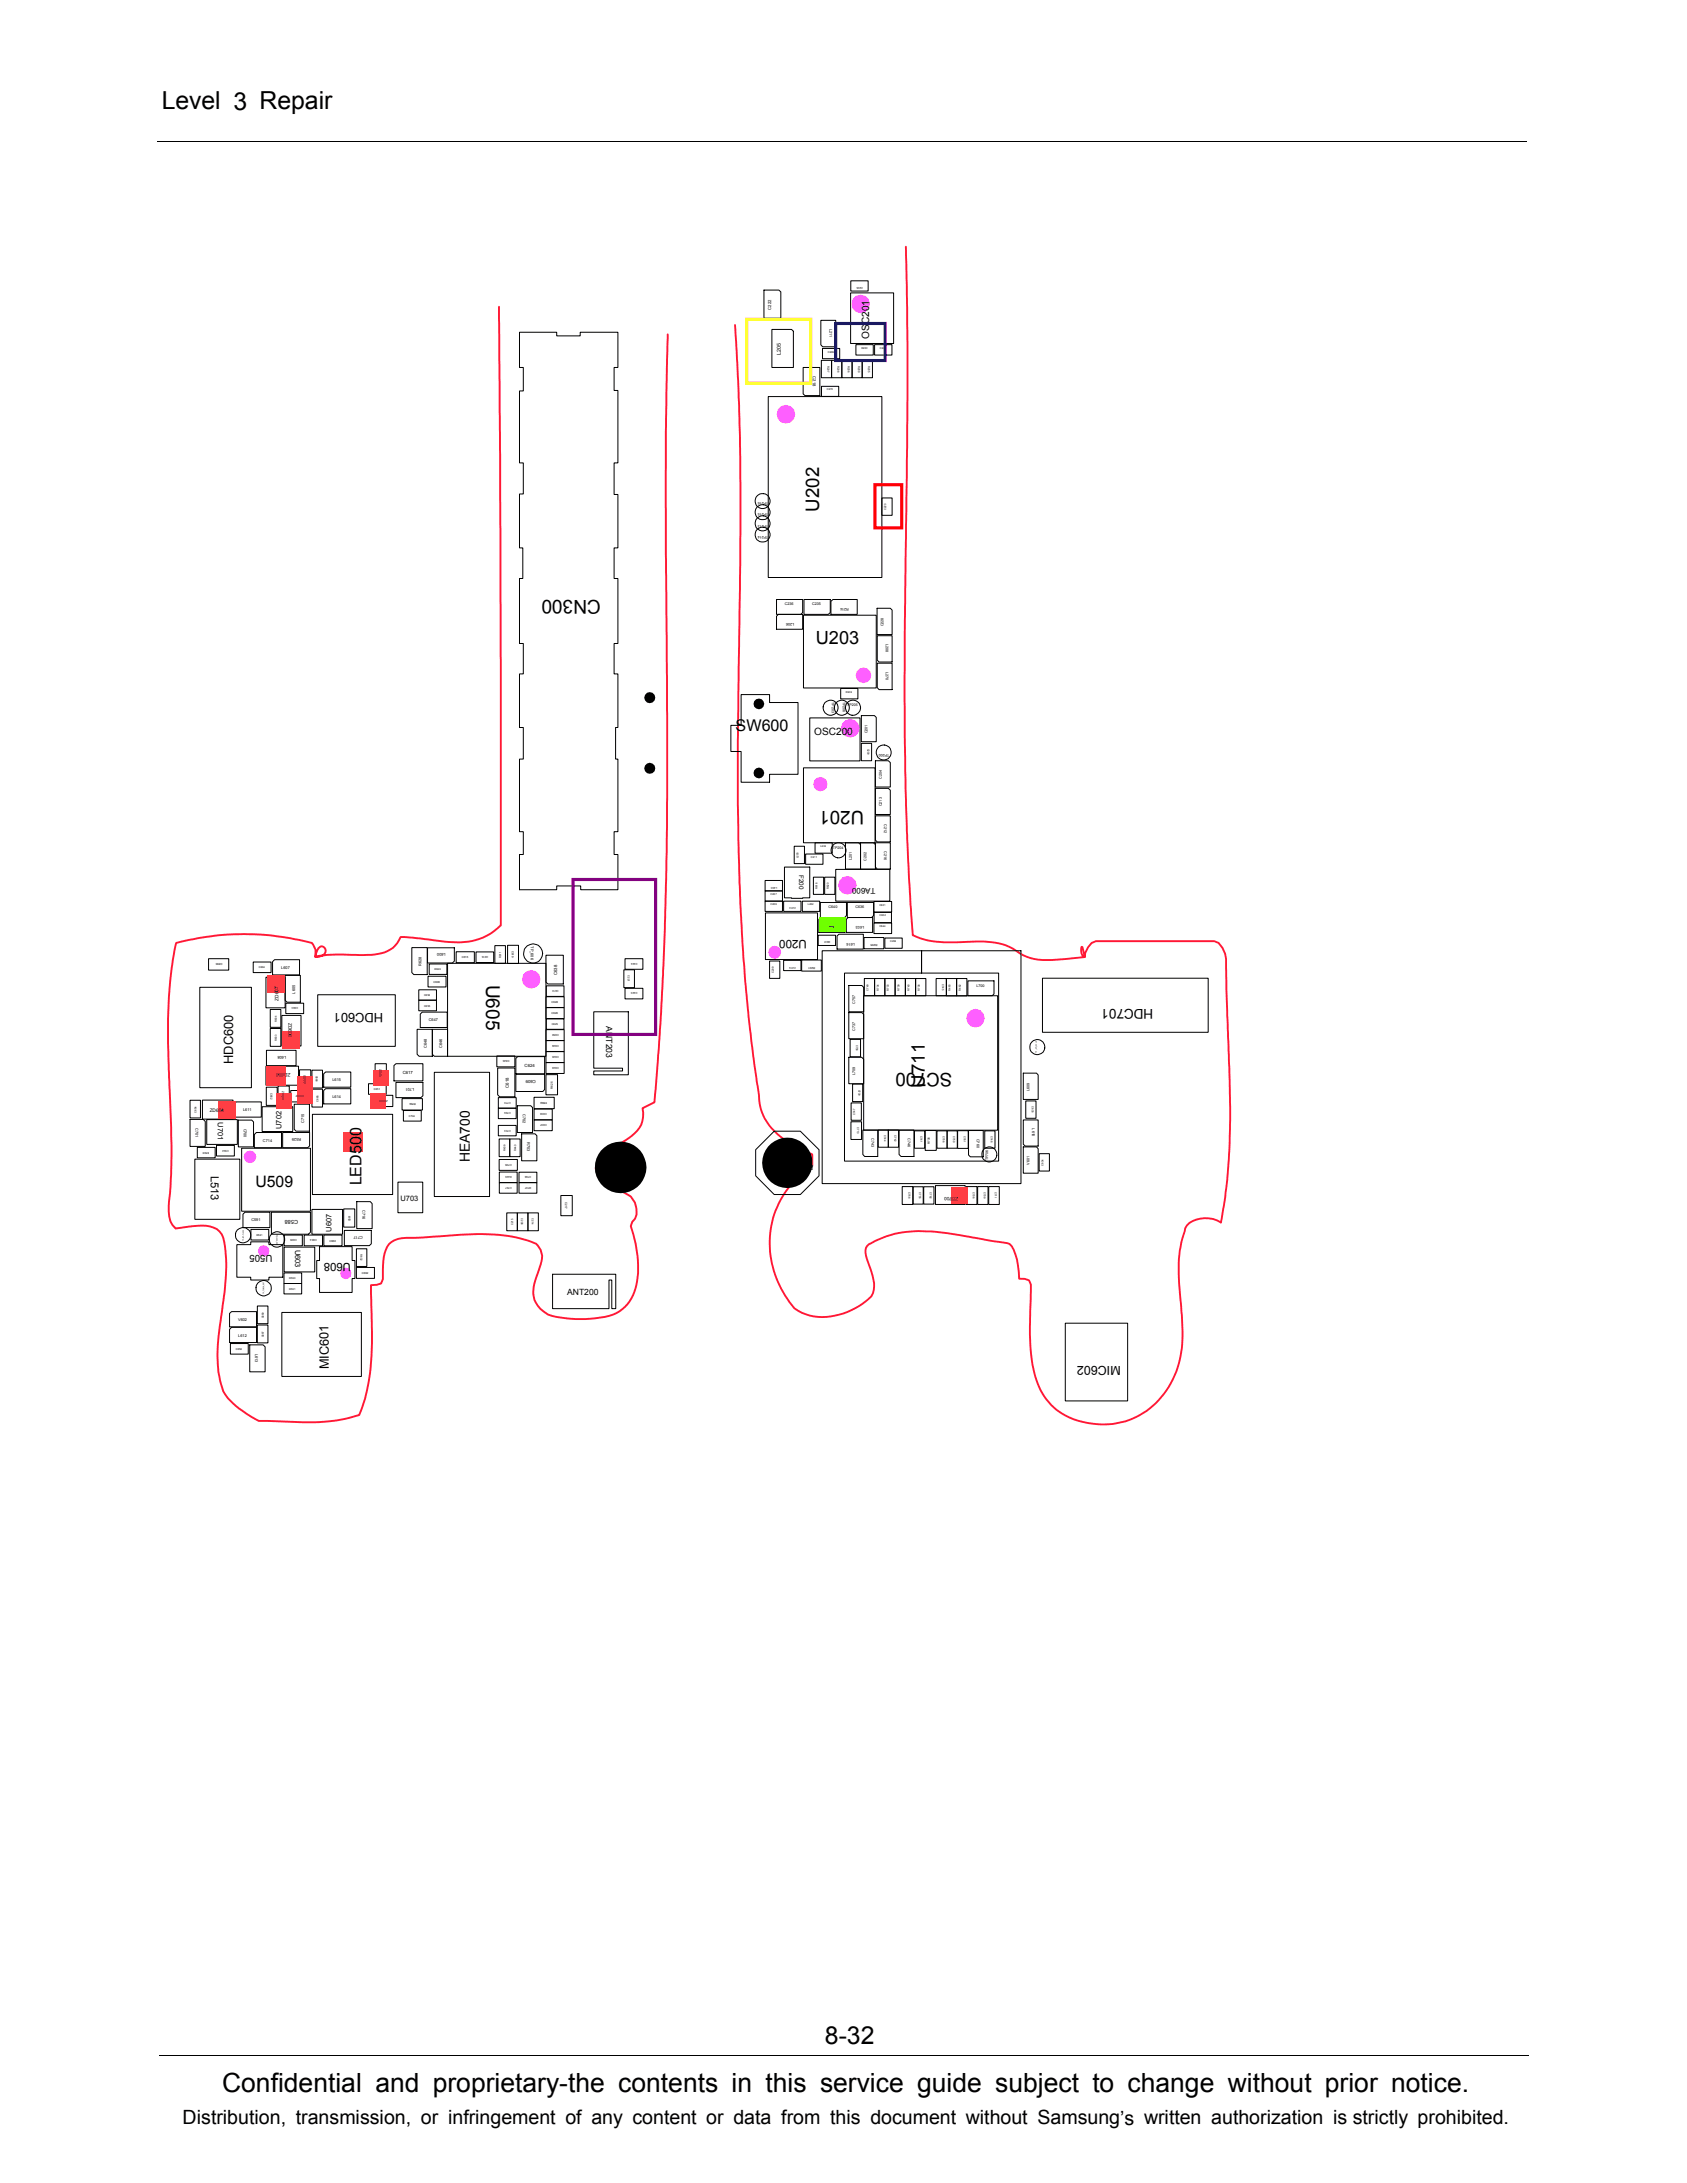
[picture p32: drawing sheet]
<svg xmlns="http://www.w3.org/2000/svg" width="216mm" height="279mm" viewBox="0 0 216 279" stroke-linecap="round" stroke-linejoin="round" font-family="sans-serif">
<defs><g id="words">
<text font-size="3.4" x="28.4" y="267.7">Confidential and proprietary-the contents in this service guide subject to change without prior notice.</text>
<g font-size="3.2">
<text x="20.7" y="14">Level 3 Repair</text>
<text x="105.6" y="261.6">8-32</text>
</g>
<text font-size="2.5" x="23.4" y="271.9">Distribution, transmission, or infringement of any content or data from this document without Samsung’s written authorization is strictly prohibited.</text>
<g font-size="2.4">
<text x="104.8" y="65.5" transform="rotate(-90 104.8 65.5)">U202</text>
<text x="76.9" y="76.8" transform="rotate(-180 76.9 76.8)">CN300</text>
<text x="110.6" y="103.8" transform="rotate(-180 110.6 103.8)">U201</text>
<text x="62.2" y="126" transform="rotate(90 62.2 126)">U605</text>
<text x="121.9" y="137.3" transform="rotate(-180 121.9 137.3)">SC700</text>
<text x="118.4" y="139.2" transform="rotate(-90 118.4 139.2)">U711</text>
</g>
<text font-size="2.3" x="104.4" y="82.4">U203</text>
<g font-size="2.1">
<text x="94.1" y="93.6">SW600</text>
<text x="46.3" y="151.7" transform="rotate(-90 46.3 151.7)">LED500</text>
</g>
<text font-size="2" x="32.7" y="151.9">U509</text>
<text font-size="1.8" x="60.1" y="148.7" transform="rotate(-90 60.1 148.7)">HEA700</text>
<text font-size="1.7" x="147.6" y="129.2" transform="rotate(-180 147.6 129.2)">HDC701</text>
<g font-size="1.6">
<text x="49" y="129.7" transform="rotate(-180 49 129.7)">HDC601</text>
<text x="29.8" y="136.2" transform="rotate(-90 29.8 136.2)">HDC600</text>
<text x="42.1" y="175.2" transform="rotate(-90 42.1 175.2)">MIC601</text>
<text x="143.4" y="174.8" transform="rotate(-180 143.4 174.8)">MIC602</text>
</g>
<g font-size="1.5">
<text x="103.3" y="120.3" transform="rotate(-180 103.3 120.3)">U200</text>
<text x="44.9" y="161.7" transform="rotate(-180 44.9 161.7)">U608</text>
</g>
<text font-size="1.4" x="27" y="150.5" transform="rotate(90 27 150.5)">L513</text>
<g font-size="1.3">
<text x="111.2" y="43.3" transform="rotate(-90 111.2 43.3)">OSC201</text>
<text x="104.2" y="94.1">OSC200</text>
</g>
<text font-size="1.2" x="34.9" y="160.7" transform="rotate(-180 34.9 160.7)">U505</text>
<g font-size="1.1">
<text x="77.6" y="131.4" transform="rotate(90 77.6 131.4)">ANT203</text>
<text x="72.6" y="165.8">ANT200</text>
</g>
<g font-size="1">
<text x="112" y="113.6" transform="rotate(-180 112 113.6)">TA600</text>
<text x="27.9" y="143.6" transform="rotate(90 27.9 143.6)">U701</text>
<text x="36" y="144.5" transform="rotate(-90 36 144.5)">U702</text>
<text x="51.3" y="153.7">U703</text>
<text x="37.8" y="159.9" transform="rotate(90 37.8 159.9)">U603</text>
<text x="42.4" y="157.6" transform="rotate(-90 42.4 157.6)">U607</text>
</g>
<text font-size=".9" x="104.1" y="149.1" transform="rotate(-180 104.1 149.1)">BOTHHOLE103</text>
<text font-size=".8" x="102.3" y="112" transform="rotate(90 102.3 112)">F200</text>
<g font-size=".7">
<text x="99.9" y="45.4" transform="rotate(-90 99.9 45.4)">L205</text>
<text x="38.1" y="156.1" transform="rotate(-180 38.1 156.1)">C588</text>
</g>
<g font-size=".6">
<text x="35.6" y="126.9" transform="rotate(-90 35.6 126.9)">07</text>
<text x="35.6" y="128.1" transform="rotate(-90 35.6 128.1)">ZD6</text>
<text x="36.9" y="130.9" transform="rotate(90 36.9 130.9)">ZD6</text>
<text x="36.3" y="137.3" transform="rotate(-180 36.3 137.3)">600</text>
<text x="36.9" y="132.1" transform="rotate(90 36.9 132.1)">06</text>
<text x="37.2" y="137.3" transform="rotate(-180 37.2 137.3)">ZD</text>
<text x="26.8" y="142.3">ZD604</text>
<text x="122.6" y="153.1" transform="rotate(-180 122.6 153.1)">ZD700</text>
</g>
<g font-size=".5">
<text x="98.7" y="39.6" transform="rotate(-90 98.7 39.6)">C222</text>
<text x="106.2" y="42.1" transform="rotate(90 106.2 42.1)">L211</text>
<text x="104" y="48.2" transform="rotate(90 104 48.2)">C218</text>
<text x="98.3" y="65.7" transform="rotate(-180 98.3 65.7)">TP215</text>
<text x="98.3" y="64.3" transform="rotate(-180 98.3 64.3)">TP216</text>
<text x="98.3" y="67.1" transform="rotate(-180 98.3 67.1)">TP213</text>
<text x="98.3" y="68.6" transform="rotate(-180 98.3 68.6)">TP214</text>
<text x="100.4" y="77.5">C236</text>
<text x="103.9" y="77.5">C235</text>
<text x="108.6" y="77.8" transform="rotate(-180 108.6 77.8)">R214</text>
<text x="101.6" y="79.8" transform="rotate(-180 101.6 79.8)">L206</text>
<text x="113.1" y="80.2" transform="rotate(-90 113.1 80.2)">C228</text>
<text x="113.4" y="82.5" transform="rotate(90 113.4 82.5)">L208</text>
<text x="106.4" y="89.9" transform="rotate(90 106.4 89.9)">TP203</text>
<text x="107.9" y="89.9" transform="rotate(90 107.9 89.9)">TP206</text>
<text x="113.4" y="86" transform="rotate(90 113.4 86)">L270</text>
<text x="108.4" y="90.4">TP205</text>
<text x="111" y="93.9" transform="rotate(-90 111 93.9)">C201</text>
<text x="112.8" y="99.7" transform="rotate(-90 112.8 99.7)">C204</text>
<text x="113.8" y="96.5" transform="rotate(-180 113.8 96.5)">TP200</text>
<text x="112.8" y="103.2" transform="rotate(-90 112.8 103.2)">C213</text>
<text x="113.1" y="105.5" transform="rotate(90 113.1 105.5)">C212</text>
<text x="106.6" y="108.6">TP204</text>
<text x="109" y="110.1" transform="rotate(-90 109 110.1)">L201</text>
<text x="110.9" y="110.2" transform="rotate(-90 110.9 110.2)">C202</text>
<text x="113.1" y="108.9" transform="rotate(90 113.1 108.9)">C216</text>
<text x="106" y="116.2">C640</text>
<text x="107.1" y="118.5" transform="rotate(-180 107.1 118.5)">C642</text>
<text x="109.5" y="116.2">C636</text>
<text x="110.6" y="118.5" transform="rotate(-180 110.6 118.5)">L603</text>
<text x="36" y="124">L607</text>
<text x="54" y="123.7" transform="rotate(-90 54 123.7)">R628</text>
<text x="57" y="122" transform="rotate(-180 57 122)">L600</text>
<text x="67.9" y="121.1" transform="rotate(90 67.9 121.1)">TP_606</text>
<text x="71.3" y="124.8" transform="rotate(-90 71.3 124.8)">C638</text>
<text x="109.4" y="120.7" transform="rotate(-180 109.4 120.7)">L616</text>
<text x="37.8" y="127.2" transform="rotate(-90 37.8 127.2)">L605</text>
<text x="54.9" y="130.7">C647</text>
<text x="109.4" y="128.4" transform="rotate(-90 109.4 128.4)">C757</text>
<text x="109.4" y="131.9" transform="rotate(-90 109.4 131.9)">C737</text>
<text x="125" y="126.3">L700</text>
<text x="36.6" y="135.1" transform="rotate(-180 36.6 135.1)">L608</text>
<text x="51.5" y="137.5">C617</text>
<text x="54.6" y="134.1" transform="rotate(-90 54.6 134.1)">C648</text>
<text x="56.6" y="134.1" transform="rotate(-90 56.6 134.1)">C646</text>
<text x="67.1" y="136.6">C624</text>
<text x="109.4" y="137.6" transform="rotate(-90 109.4 137.6)">L709</text>
<text x="31.1" y="142.2">L611</text>
<text x="38.9" y="143.7" transform="rotate(-90 38.9 143.7)">C715</text>
<text x="42.5" y="140.5">L614</text>
<text x="42.5" y="138.4">L615</text>
<text x="53" y="139.2" transform="rotate(-180 53 139.2)">L701</text>
<text x="65.1" y="139.3" transform="rotate(-90 65.1 139.3)">C618</text>
<text x="66.9" y="142.6" transform="rotate(90 66.9 142.6)">C702</text>
<text x="68.6" y="138.3" transform="rotate(-180 68.6 138.3)">C609</text>
<text x="131.8" y="139.6" transform="rotate(-90 131.8 139.6)">L609</text>
<text x="25" y="144.4" transform="rotate(90 25 144.4)">C701</text>
<text x="31.2" y="144.4" transform="rotate(90 31.2 144.4)">C700</text>
<text x="33.7" y="146.1">C714</text>
<text x="38.5" y="145.6" transform="rotate(-180 38.5 145.6)">R529</text>
<text x="67.5" y="146.2" transform="rotate(90 67.5 146.2)">R703</text>
<text x="111.5" y="145.7" transform="rotate(90 111.5 145.7)">C743</text>
<text x="116.2" y="145.7" transform="rotate(90 116.2 145.7)">C746</text>
<text x="125" y="145.8" transform="rotate(90 125 145.8)">C760</text>
<text x="126.5" y="148.5" transform="rotate(-90 126.5 148.5)">TP706</text>
<text x="131.8" y="149.1" transform="rotate(-90 131.8 149.1)">V601</text>
<text x="132.1" y="144.4" transform="rotate(90 132.1 144.4)">L610</text>
<text x="46.4" y="154.9" transform="rotate(90 46.4 154.9)">C716</text>
<text x="32.2" y="156.3">C591</text>
<text x="46.4" y="158.2" transform="rotate(-180 46.4 158.2)">C717</text>
<text x="30.5" y="169.1">V602</text>
<text x="30.5" y="171.1">L612</text>
<text x="32.7" y="173.2" transform="rotate(90 32.7 173.2)">L613</text>
</g>
<g font-size=".4">
<text x="28.5" y="123.3" transform="rotate(-180 28.5 123.3)">C653</text>
<text x="104.3" y="123.7" transform="rotate(-180 104.3 123.7)">R201</text>
<text x="112.3" y="120.9" transform="rotate(-180 112.3 120.9)">R455</text>
<text x="38.9" y="137.6" transform="rotate(90 38.9 137.6)">ZD602</text>
<text x="48.6" y="136.8" transform="rotate(90 48.6 136.8)">ZD603</text>
<text x="36.1" y="139.6" transform="rotate(90 36.1 139.6)">ZD605</text>
<text x="37.8" y="140.5">ZD601</text>
<text x="49.6" y="140.8" transform="rotate(-180 49.6 140.8)">ZD608</text>
<text x="53.2" y="141.2" transform="rotate(-180 53.2 141.2)">R704</text>
<text x="69.2" y="141.3">R624</text>
<text x="70.8" y="139.3" transform="rotate(-90 70.8 139.3)">R625</text>
<text x="119" y="146.4" transform="rotate(-90 119 146.4)">R735</text>
<text x="72.3" y="153.8" transform="rotate(90 72.3 153.8)">C217</text>
</g>
<g font-size=".3">
<text x="110.4" y="36.7" transform="rotate(-180 110.4 36.7)">C205</text>
<text x="105.9" y="46.8" transform="rotate(90 105.9 46.8)">R207</text>
<text x="105.9" y="45.1">C269</text>
<text x="107.2" y="46.8" transform="rotate(90 107.2 46.8)">R208</text>
<text x="108.5" y="46.8" transform="rotate(90 108.5 46.8)">R206</text>
<text x="109.8" y="46.8" transform="rotate(90 109.8 46.8)">R209</text>
<text x="110.2" y="44.6">R200</text>
<text x="111.1" y="46.8" transform="rotate(90 111.1 46.8)">R205</text>
<text x="112.6" y="44.6">C203</text>
<text x="105.8" y="50">C270</text>
<text x="113.4" y="65.3" transform="rotate(-90 113.4 65.3)">C220</text>
<text x="108.3" y="88.6">R202</text>
<text x="111" y="95.8" transform="rotate(90 111 95.8)">C200</text>
<text x="99.4" y="113.5" transform="rotate(-180 99.4 113.5)">L200</text>
<text x="102.2" y="109.8" transform="rotate(-90 102.2 109.8)">L203</text>
<text x="103.8" y="109.8">C211</text>
<text x="104.6" y="113.8" transform="rotate(-90 104.6 113.8)">R618</text>
<text x="105" y="108.4">L204</text>
<text x="106.1" y="113.8" transform="rotate(-90 106.1 113.8)">R620</text>
<text x="98.6" y="115.8">C206</text>
<text x="98.6" y="114.5">C207</text>
<text x="101.8" y="116.1" transform="rotate(-180 101.8 116.1)">C210</text>
<text x="103.4" y="115.8">L202</text>
<text x="112.5" y="115.9">C631</text>
<text x="112.5" y="118.6">C644</text>
<text x="112.6" y="117.3">C632</text>
<text x="33.1" y="124">C664</text>
<text x="55.5" y="125.8">C606</text>
<text x="55.6" y="124.2">R626</text>
<text x="59.1" y="122.7">C615</text>
<text x="62.5" y="122.4" transform="rotate(-180 62.5 122.4)">C616</text>
<text x="64.2" y="122.6" transform="rotate(-90 64.2 122.6)">R611</text>
<text x="65.5" y="121.7" transform="rotate(90 65.5 121.7)">C619</text>
<text x="80.4" y="124.8" transform="rotate(90 80.4 124.8)">C221</text>
<text x="81.6" y="123.2" transform="rotate(-180 81.6 123.2)">C224</text>
<text x="99" y="124.5" transform="rotate(-90 99 124.5)">C209</text>
<text x="101.8" y="123.7" transform="rotate(-180 101.8 123.7)">C219</text>
<text x="106.3" y="120.5" transform="rotate(-180 106.3 120.5)">R631</text>
<text x="113.9" y="120.6">C452</text>
<text x="120.6" y="125.9" transform="rotate(90 120.6 125.9)">C745</text>
<text x="35.4" y="130.8" transform="rotate(-90 35.4 130.8)">R634</text>
<text x="38.1" y="128.9" transform="rotate(-180 38.1 128.9)">C663</text>
<text x="54.3" y="128.8">C655</text>
<text x="54.3" y="127.5">C656</text>
<text x="70.6" y="129.8">C626</text>
<text x="70.6" y="128.4">C628</text>
<text x="70.6" y="131.2">C625</text>
<text x="71.5" y="126.7" transform="rotate(-180 71.5 126.7)">C610</text>
<text x="81.6" y="127" transform="rotate(-180 81.6 127)">C223</text>
<text x="111.1" y="126.8" transform="rotate(-90 111.1 126.8)">C749</text>
<text x="112.5" y="126.8" transform="rotate(-90 112.5 126.8)">R734</text>
<text x="113.8" y="126.8" transform="rotate(-90 113.8 126.8)">R733</text>
<text x="115.1" y="126.8" transform="rotate(-90 115.1 126.8)">R739</text>
<text x="116.4" y="126.8" transform="rotate(-90 116.4 126.8)">R740</text>
<text x="117.7" y="126.8" transform="rotate(-90 117.7 126.8)">R738</text>
<text x="121.6" y="126.8" transform="rotate(-90 121.6 126.8)">R463</text>
<text x="123" y="126.8" transform="rotate(-90 123 126.8)">R462</text>
<text x="35.4" y="133.2" transform="rotate(-90 35.4 133.2)">R633</text>
<text x="40.4" y="137.7" transform="rotate(90 40.4 137.7)">C666</text>
<text x="65.2" y="135.7" transform="rotate(-180 65.2 135.7)">C623</text>
<text x="71.5" y="135.1" transform="rotate(-180 71.5 135.1)">C645</text>
<text x="71.5" y="136.6" transform="rotate(-180 71.5 136.6)">C643</text>
<text x="71.5" y="133.7" transform="rotate(-180 71.5 133.7)">C649</text>
<text x="71.5" y="132.3" transform="rotate(-180 71.5 132.3)">C650</text>
<text x="109.6" y="133.7" transform="rotate(90 109.6 133.7)">C738</text>
<text x="25.1" y="142.4" transform="rotate(-90 25.1 142.4)">C654</text>
<text x="34.6" y="139.8" transform="rotate(90 34.6 139.8)">C652</text>
<text x="40.7" y="141" transform="rotate(-90 40.7 141)">C665</text>
<text x="47.9" y="139.5">C651</text>
<text x="52.3" y="143">C704</text>
<text x="65.4" y="142.4" transform="rotate(-180 65.4 142.4)">C769</text>
<text x="65.4" y="141" transform="rotate(-180 65.4 141)">C770</text>
<text x="70" y="142.5" transform="rotate(-180 70 142.5)">C633</text>
<text x="70" y="143.9" transform="rotate(-180 70 143.9)">C637</text>
<text x="109.5" y="142.7" transform="rotate(-90 109.5 142.7)">C747</text>
<text x="109.9" y="139.4" transform="rotate(90 109.9 139.4)">C739</text>
<text x="132" y="141.6" transform="rotate(90 132 141.6)">C635</text>
<text x="26" y="147.6">R528</text>
<text x="29.3" y="147.2" transform="rotate(-180 29.3 147.2)">C592</text>
<text x="64.7" y="147.3" transform="rotate(-90 64.7 147.3)">R439</text>
<text x="65.4" y="144.6" transform="rotate(-180 65.4 144.6)">C703</text>
<text x="65.5" y="148.9" transform="rotate(-180 65.5 148.9)">C705</text>
<text x="66.1" y="147.3" transform="rotate(-90 66.1 147.3)">R440</text>
<text x="109.7" y="144.3" transform="rotate(90 109.7 144.3)">C710</text>
<text x="113.2" y="145.3" transform="rotate(90 113.2 145.3)">C744</text>
<text x="114.5" y="145.3" transform="rotate(90 114.5 145.3)">C742</text>
<text x="117.8" y="145.4" transform="rotate(90 117.8 145.4)">C741</text>
<text x="120.7" y="145.4" transform="rotate(90 120.7 145.4)">C756</text>
<text x="122" y="145.4" transform="rotate(90 122 145.4)">C759</text>
<text x="123.4" y="145.4" transform="rotate(90 123.4 145.4)">C761</text>
<text x="126.8" y="145.4" transform="rotate(90 126.8 145.4)">C748</text>
<text x="133.5" y="149.2" transform="rotate(-90 133.5 149.2)">C634</text>
<text x="65.5" y="150.6" transform="rotate(-180 65.5 150.6)">R426</text>
<text x="65.5" y="151.9" transform="rotate(-180 65.5 151.9)">C767</text>
<text x="66.7" y="155.9" transform="rotate(90 66.7 155.9)">C208</text>
<text x="68" y="150.6" transform="rotate(-180 68 150.6)">C768</text>
<text x="68" y="151.9" transform="rotate(-180 68 151.9)">R707</text>
<text x="68.1" y="155.9" transform="rotate(90 68.1 155.9)">C214</text>
<text x="116.3" y="152.6" transform="rotate(90 116.3 152.6)">C758</text>
<text x="117.6" y="152.6" transform="rotate(90 117.6 152.6)">C755</text>
<text x="119" y="152.6" transform="rotate(90 119 152.6)">C762</text>
<text x="124.5" y="152.6" transform="rotate(90 124.5 152.6)">C706</text>
<text x="125.9" y="152.6" transform="rotate(90 125.9 152.6)">C709</text>
<text x="127.3" y="152.6" transform="rotate(90 127.3 152.6)">C711</text>
<text x="32.8" y="158.2">R521</text>
<text x="38" y="158.6" transform="rotate(-180 38 158.6)">C605</text>
<text x="40.6" y="158.6" transform="rotate(-180 40.6 158.6)">C604</text>
<text x="42.2" y="158.9">C660</text>
<text x="44.9" y="156.3" transform="rotate(-90 44.9 156.3)">C661</text>
<text x="46.1" y="160.5" transform="rotate(90 46.1 160.5)">R632</text>
<text x="65.7" y="156.8" transform="rotate(-90 65.7 156.8)">C215</text>
<text x="37" y="163.7">R530</text>
<text x="37" y="165.1">R531</text>
<text x="46.3" y="163.1">C662</text>
<text x="30.2" y="172.8">C658</text>
<text x="33.8" y="171.2" transform="rotate(-90 33.8 171.2)">C657</text>
<text x="33.8" y="168.7" transform="rotate(-90 33.8 168.7)">C659</text>
</g>
<g font-size=".2">
<text x="132.7" y="134.7" transform="rotate(-90 132.7 134.7)">TP_SPI_SCLK</text>
<text x="31.2" y="158.8" transform="rotate(-90 31.2 158.8)">TP_ISP_FLASH</text>
<text x="35.4" y="158" transform="rotate(90 35.4 158)">P_FLASH_SET</text>
<text x="35.4" y="157.9" transform="rotate(90 35.4 157.9)">T</text>
<text x="33.8" y="165.6" transform="rotate(-90 33.8 165.6)">TP_TORCH_SET</text>
</g>
</g></defs>
<g fill="none" stroke="#000" stroke-width=".13">
<path d="M20.2 18.1h175.3M66.5 42.5h4.7v.5h3.1v-.5h4.8v4.5h-.5v3h.5v9.2h-.5v4.1h.5v6.8h-.5v3.9h.5v8.4h-.5v3.9h.5v6.8h-.3v4.1h.3v9.2h-.5v3h.5v4.5h-4.8v-.5h-3.1v.5h-4.7v-4.5h.5v-3h-.5v-9.2h.5v-4.1h-.5v-6.8h.5v-3.9h-.5v-8.4h.4v-3.9h-.4v-6.9h.5v-4h-.5v-9.2h.5v-3h-.5zM25.6 126.4h6.6v12.8h-6.6zM26.7 122.7h2.6v1.5h-2.6zM32.4 123.1h2.3v1.4h-2.3zM34 136.5h4.2v2.4h-4.2zM34 125.1h2.5v3.9h-2.5zM34.1 139.1h1.4v2.4h-1.4zM34.1 134.4h3.8v2h-3.8zM34.6 131.6h1.3v2.3h-1.3zM34.6 129.2h1.3v2.3h-1.3zM34.9 123.1l.2-.3h3.2v2h-3.4z"/>
<path d="M35.6 139h1.4v2.5h-1.4zM36.1 130h2.4v3.9h-2.4zM36.5 124.8h1.9v3.5h-1.7l-.2-.3zM36.6 128.4h2.3v1.3h-2.3zM37.2 139.6h2.5v1.4h-2.5zM38.3 136.9h1.5v2.5h-1.5zM39.9 137h1.4v2.3h-1.4zM39.9 139.4h1.4v2.3h-1.4zM40.7 127.3h9.9v6.6h-9.9zM41.4 139.6l.3-.3h3.2v2h-3.5zM41.4 137.4l.3-.2h3.2v1.9h-3.5zM47.2 138.7h2.2v1.4h-2.2z"/>
<path d="M48 136.1h1.4v2.5h-1.4zM50.4 136.4l.3-.3h3.4v2.2h-3.7zM50.7 138.5h3.4v1.8l-.2 .2h-3.2zM52.7 121.3h2v3.4h-1.7l-.3-.2zM53.4 131.7h1.9v3.5h-1.7l-.2-.3zM53.6 128h2.3v1.4h-2.3zM53.6 126.7h2.3v1.3h-2.3zM53.8 129.8l.2-.3h3.2v2h-3.4zM54.7 121.3h3.4v1.7l-.2 .3h-3.2zM54.8 124.9h2.3v1.4h-2.3zM54.9 123.4h2.3v1.3h-2.3zM55.3 131.7h2v3.5h-1.7l-.3-.3z"/>
<path d="M55.6 137.2h7.1v15.9h-7.1zM57.3 123.3h12.6v11.9h-12.6zM58.4 121.8h2.3v1.4h-2.3zM60.9 121.8h2.3v1.4h-2.3zM63.3 121h1.4v2.3h-1.4zM63.6 135.1h2.3v1.4h-2.3zM63.7 136.7h2.2v3.7h-2l-.2-.3zM65 121h1.4v2.3h-1.4zM66 135.5l.3-.3h3.4v2.2h-3.7zM66 137.5h3.7v1.9l-.2 .3h-3.5zM69.9 129h2.3v1.4h-2.3zM69.9 127.6h2.3v1.3h-2.3z"/>
<path d="M69.9 137.5h1.5v2.6h-1.5zM69.9 122.3h2.2v3.6h-2l-.2-.2zM69.9 136h2.3v1.4h-2.3zM69.9 134.6h2.3v1.4h-2.3zM69.9 133.2h2.3v1.4h-2.3zM69.9 131.8h2.3v1.4h-2.3zM69.9 130.4h2.3v1.3h-2.3zM69.9 126.2h2.3v1.3h-2.3zM76 129.5h4.4v8.1h-4.4v-.5h3.7v-.4h-3.7zM79.8 124.1h1.4v2.3h-1.4zM80 126.5h2.3v1.3h-2.3zM80 122.7h2.3v1.4h-2.3z"/>
<path d="M24.3 140.8h1.4v2.3h-1.4zM24.3 143.3h1.7l.3 .2v3.2h-2zM24.9 148.4h5.8v7.7h-5.8zM25.3 146.9h2.2v1.3h-2.2zM25.9 140.8h3.9v2.4h-3.9zM26.5 143.3h3.9v3.2h-3.9zM27.7 146.6h2.3v1.4h-2.3zM30.2 141h3.2v2h-3.4v-1.7zM30.3 159.3h1.8v-.4h2.3v.4h1.8v4.2h-1.8v.3h-2.3v-.3h-1.8zM30.5 143.4h1.7l.2 .2v3.2h-1.9zM30.9 147h8.8v8h-8.8zM31.1 155.4l.2-.2h3.2v1.9h-3.4z"/>
<path d="M32.1 157.4h2.3v1.3h-2.3zM32.6 145.2l.2-.3h3.2v2h-3.4zM33.5 141.6h4v3.2h-4zM34.7 155.2h5v2.5l-.2 .3h-4.8zM36.2 144.9h3.4v1.8l-.2 .2h-3.2zM36.4 159.6h3.9v3.2h-3.9zM36.4 158.1h2.3v1.3h-2.3zM37.7 141.3h1.9v3.5h-1.7l-.2-.3zM38.9 158.1h2.4v1.3h-2.4zM39.9 154.8h3.9v3.2h-3.9zM40 142.6h10.2v10.3h-10.2zM40.9 159.6h4.2v1.7h.3v2.3h-.3v1.8h-4.2v-1.8h-.4v-2.3h.4z"/>
<path d="M41.4 158.1h2.4v1.3h-2.4zM44 154.7h1.4v2.4h-1.4zM44.1 157.5h3.4v1.7l-.2 .2h-3.2zM45.6 159.8h1.3v2.3h-1.3zM45.7 153.8h1.7l.2 .3v3.1h-1.9zM47.8 140.2h2.5v1.4h-2.5zM50.9 151.3h3.2v3.9h-3.2zM51.5 140.6h2.6v1.5h-2.6zM51.6 142.1h2.3v1.4h-2.3zM63.8 144h2.3v1.4h-2.3zM63.8 141.8h2.3v1.4h-2.3zM63.8 140.5h2.3v1.3h-2.3z"/>
<path d="M63.9 148.4h2.3v1.4h-2.3zM63.9 145.8h1.3v2.2h-1.3zM63.9 151.4h2.3v1.3h-2.3zM63.9 150h2.3v1.4h-2.3zM64.9 155.2h1.3v2.3h-1.3zM65.2 145.8h1.4v2.2h-1.4zM66.2 141.5h1.7l.3 .3v3.1h-2zM66.2 155.2h1.4v2.3h-1.4zM66.4 150h2.3v1.4h-2.3zM66.4 151.4h2.3v1.3h-2.3zM66.8 145.1h1.7l.2 .3v3.2h-1.9zM67.6 155.2h1.3v2.3h-1.3z"/>
<path d="M68.3 141.9h2.4v1.4h-2.4zM68.3 143.3h2.4v1.4h-2.4zM68.3 140.4h2.6v1.5h-2.6zM71.8 153h1.4v2.6h-1.4zM29.4 170.1l.2-.2h3.2v1.9h-3.4zM29.4 168.1l.2-.2h3.2v1.9h-3.4zM29.5 172h2.3v1.3h-2.3zM32 172.1h1.7l.2 .3v3.2h-1.9zM32.9 169.6h1.4v2.3h-1.4zM32.9 167.2h1.4v2.2h-1.4zM36.1 168h10.1v8.2h-10.1zM36.3 162.9h2.3v1.4h-2.3z"/>
<path d="M36.3 164.3h2.3v1.3h-2.3zM45.6 162.2h2.3v1.4h-2.3zM70.7 163.1h8.1v4.4h-.5v-3.7h-.4v3.7h-7.2zM20.4 263h175.3"/>
<circle cx="68.2" cy="122" r="1.23"/>
<circle cx="31.1" cy="158.1" r=".99"/>
<circle cx="35.4" cy="158.7" r=".98"/>
<circle cx="33.7" cy="164.9" r=".99"/>
</g>
<path d="M63.9 39.3l.2 28.5v50.6l-.5 .4a7.7 7.7 0 0 1-6.2 1.8l-5.6-.7h-.5l-.2 .5a3.7 3.7 0 0 1-3.2 1.8h-1.9a30.3 30.3 0 0 0-5.1 .1l-.5 .2 .1-.5a.87 .87 0 0 1 .8-.9 .63 .63 0 0 1 .4 .7 .63 .63 0 0 1-.5 .5l-.8 .2v-.9l-.3-.7-.2-.2-.6-.2a34.1 34.1 0 0 0-16.8 .2 49.6 49.6 0 0 0-1 9.7v3.2l.2 5.9a115.5 115.5 0 0 1 .1 12.9l-.2 2a3.5 3.5 0 0 0 .9 2.8 14.8 14.8 0 0 1 4.4-.2 2.19 2.19 0 0 1 1.8 2 27 27 0 0 1-.3 8.5l-.2 2.1a17.8 17.8 0 0 0 .2 8 5.7 5.7 0 0 0 2.7 3l2 1.3h2.3a35.6 35.6 0 0 0 6 .1l2.3-.3 2.3-.6 .2-.5a29 29 0 0 0 1.4-11.4l-.1-4.7 .7-.1 .6-.1 .2-.6v-1.8l.2-1.5a2.48 2.48 0 0 1 2.8-2l3.7-.1a36 36 0 0 1 9.8 0l2.6 .7a1.99 1.99 0 0 1 1.2 2.4l-.2 .8a10.5 10.5 0 0 0-.9 3.3 3.5 3.5 0 0 0 3.6 3.1 15.3 15.3 0 0 0 6.7-.3 5.3 5.3 0 0 0 3.1-4.8 15.1 15.1 0 0 0-.9-6.6l.2-.5 .4-.4a2.47 2.47 0 0 0-1.4-3.3l-1.7-.9a3.3 3.3 0 0 1-1.9-1.9 2.71 2.71 0 0 1 1.6-2.7 16.5 16.5 0 0 0 3.6-2.5 3.2 3.2 0 0 0 .7-2.9l1.6-.7 .7-10.4 .6-11.8 .3-16.7-.2-41.8 .2-17.6" fill="none" stroke="#ff1834" stroke-width=".24"/>
<g fill="#000">
<circle cx="83.2" cy="98.3" r=".71"/>
<circle cx="83.2" cy="89.3" r=".71"/>
<circle cx="79.4" cy="149.4" r="3.3"/>
</g>
<path d="M43.9 144.9h2.5v2.5h-2.5z" fill="#ff3e44"/>
<g fill="#fe5fff">
<circle cx="33.7" cy="160.1" r=".73"/>
<circle cx="32" cy="148.1" r=".8"/>
<circle cx="68" cy="125.3" r="1.2"/>
<circle cx="44.3" cy="163" r=".74"/>
</g>
<g fill="#ff3e44">
<path d="M34 136.5h2.5v2.4h-2.5z"/>
<path d="M38.1 139.3h1.9v2h-1.9z"/>
<path d="M38.1 137.8h1.9v2h-1.9z"/>
<path d="M47.8 137h1.9v2h-1.9z"/>
<path d="M27.9 140.9h2.2v2.2h-2.2z"/>
<path d="M35.3 139.9h2v2h-2z"/>
<path d="M36.2 132h2.2v2.2h-2.2z"/>
<path d="M34.2 124.8h2.2v2.2h-2.2z"/>
<path d="M47.4 139.9h2v2h-2z"/>
</g>
<path d="M115.9 31.6l.2 7.8v11.7l-.3 29.8v13.3l.3 13.3 .4 8.3 .3 3.9a10.7 10.7 0 0 0 5.6 .9 19.1 19.1 0 0 1 4.5 0 6.4 6.4 0 0 1 3.5 1.4 7 7 0 0 0 4.8 .8l3.6-.3a1.97 1.97 0 0 0-.4-1.3v.3a1.33 1.33 0 0 0 .2 .9l.2 .1 .1-.5 .3-.7 .5-.6 .6-.2h15.1l.6 .2 .4 .6 .4 .7 .1 .7 .1 3.9 .3 10.1 .1 6.6a74.5 74.5 0 0 1-1.1 13.2 3.6 3.6 0 0 0-4.4 .3 13 13 0 0 0-1 4.8v2.6l.4 4.2a16.4 16.4 0 0 1-.8 7.2 10.3 10.3 0 0 1-6.5 6.3 10.8 10.8 0 0 1-8-.9 8.5 8.5 0 0 1-3.8-6.2 47.6 47.6 0 0 1-.3-9.5v-.9l-.2-.5-.6-.2h-.7a8.2 8.2 0 0 0-.9-4.2l-.3-.3-.3-.1-2.7-.4a38 38 0 0 0-9.7-1.1 10.9 10.9 0 0 0-5.5 1.9 1.63 1.63 0 0 0-.1 1.6l.8 2.2a2.74 2.74 0 0 1-1.4 3.6 8.5 8.5 0 0 1-7.2 1.3 3.9 3.9 0 0 1-2.3-2 11.8 11.8 0 0 1 3.1-16.9v-1.6l-.5-.2a11 11 0 0 1-5.5-4.3l-.4-.9-.3-1.1-1.4-11.1-.7-7.8-.5-9.4-.2-9.9v-8.3l.3-22.5v-13.7l-.2-9.8-.4-7.1" fill="none" stroke="#ff1734" stroke-width=".24"/>
<g fill="none" stroke="#000" stroke-width=".13">
<path d="M97.8 37.1h1.9l.2 .3v3.3h-2.1zM108.9 37.5h5.5v6.5h-5.5zM108.9 35.9h2.2v1.4h-2.2zM98.3 50.8h14.6v23.1h-14.6zM98.8 42.2h2.5l.2 .2v4.6h-2.7zM102.8 47h2.1v3.6h-1.9l-.2-.2zM105.1 41h1.9v3.4h-1.7l-.2-.3zM105.1 46.1h1.3v2.2h-1.3zM105.1 49.4h2.2v1.3h-2.2zM105.3 44.6h2.2v1.3h-2.2zM106.4 46.1h1.3v2.2h-1.3zM107.7 46.1h1.4v2.2h-1.4z"/>
<path d="M109.1 46.1h1.2v2.2h-1.2zM109.5 44.1h2.3v1.3h-2.3zM110.3 46.1h1.4v2.2h-1.4zM111.9 44.1h2.3v1.3h-2.3zM99.4 76.7h3.3v1.7l-.2 .2h-3.1zM99.6 78.6h3.1v1.9h-3.3v-1.6zM102.8 78.7h9.3v9.4h-9.3zM102.9 76.7h3.4v1.7l-.3 .2h-3.1zM106.3 77l.3-.3h3.1v1.9h-3.4zM112.2 77.9h1.7l.3 .2v3.1h-2zM112.9 63.7h1.3v2.3h-1.3zM94.8 88.9h3.7v1h3.6v9.2h-3.6v1h-3.7v-3.9h-1.3v-3.4h1.3z"/>
<path d="M102.8 98.3h9.2v9.6h-9.2zM103.6 91.9h6.5v5.5h-6.5zM107.6 88.1h2.2v1.4h-2.2zM110.2 95.1h1.3v2.3h-1.3zM110.2 91.6h1.7l.2 .2v3.1h-1.9zM112 97.4h1.7l.2 .2v3.1h-1.9zM112.3 81.4h1.9v3.3h-1.7l-.2-.2zM112.3 84.9h1.9v3.4h-1.7l-.2-.3zM97.9 115.3h2.2v1.3h-2.2zM97.9 114h2.2v1.3h-2.2zM97.9 112.7h2.2v1.3h-2.2zM98 116.8h6.6v6h-6.6z"/>
<path d="M100.3 115.3h2.2v1.3h-2.2zM100.4 111h3.2v3.9h-3.2zM101.6 108.3h1.4v2.2h-1.4zM102.7 115.3h2.2v1.3h-2.2zM103.1 109.3h2.2v1.3h-2.2zM104.1 112.3h1.3v2.2h-1.3zM104.3 107.9h2.2v1.3h-2.2zM104.7 119.7h2.2v1.3h-2.2zM104.8 117.7l.3-.3h3.1v1.9h-3.4zM105 115.5h3.3v1.7l-.2 .2h-3.1zM105.5 112.3h1.3v2.2h-1.3zM107 111.3h6.9v4h-6.9z"/>
<path d="M107.4 119.6h3.1v1.9h-3.4v-1.7zM108.2 107.9h1.7l.2 .2v3.1h-1.9zM108.4 115.5h3.4v1.7l-.3 .2h-3.1zM108.5 117.4h3.2v1.9h-3.4v-1.6zM110.1 107.9h1.7l.2 .2v3.1h-1.9zM110.6 120h2.5v1.4h-2.5zM111.8 115.4h2.3v1.3h-2.3zM111.8 118.1h2.3v1.4h-2.3zM111.9 116.8h2.2v1.3h-2.2zM112 100.9h1.7l.2 .2v3.1h-1.9zM112 104.4h1.9v3.4h-1.6l-.3-.3zM112 107.9h1.9v3.3h-1.6l-.3-.2z"/>
<path d="M98.5 123h1.3v2.2h-1.3zM100.3 122.9h2.2v1.3h-2.2zM102.6 122.9h2.5v1.4h-2.5zM105.2 121.7h12.7v2.8h-9.8v24.1h19.7v-24.1h-9.9v-2.8h12.8v29.8h-25.5zM108.6 129.6h1.7l.2 .2v3.1h-1.9zM108.6 126.1h1.7l.2 .3v3.1h-1.9zM108.6 135.3h1.7l.2 .3v3.1h-1.9zM108.8 133h1.3v2.3h-1.3zM109.1 138.7h1.3v2.3h-1.3zM110.5 127.4h17.2v17.3h-17.2zM110.6 125.2h1.3v2.2h-1.3zM111.9 125.2h1.3v2.2h-1.3z"/>
<path d="M113.2 120.1h2.3v1.3h-2.3zM113.2 125.2h1.4v2.2h-1.4zM114.6 125.2h1.3v2.2h-1.3zM115.9 125.2h1.3v2.2h-1.3zM117.2 125.2h1.3v2.2h-1.3zM119.8 125.2h1.3v2.2h-1.3zM121.1 125.2h1.3v2.3h-1.3zM122.4 125.2h1.3v2.3h-1.3zM123.9 125.5h3.3v1.7l-.2 .2h-3.1zM131 137.4h1.7l.2 .2v3.1h-1.9zM133.4 125.2h21.2v6.9h-21.2zM108.9 143.6h1.4v2.2h-1.4z"/>
<path d="M108.9 141.2h1.3v2.2h-1.3zM110.4 144.6h1.9v3.4h-1.6l-.3-.2zM112.4 144.6h1.3v2.2h-1.3zM113.7 144.6h1.3v2.2h-1.3zM115.1 144.6h1.9v3.4h-1.7l-.2-.2zM115.5 151.9h1.3v2.3h-1.3zM116.9 151.9h1.3v2.2h-1.3zM117 144.7h1.3v2.3h-1.3zM118.2 151.9h1.3v2.2h-1.3zM118.4 144.7h1.4v2.5h-1.4zM119.7 151.7h3.8v2.5h-3.8zM119.9 144.7h1.3v2.3h-1.3z"/>
<path d="M121.2 144.7h1.3v2.3h-1.3zM122.6 144.7h1.3v2.3h-1.3zM123.7 151.9h1.3v2.3h-1.3zM124 144.7h1.8v3.4h-1.6l-.2-.3zM125.1 151.9h1.3v2.3h-1.3zM126 144.7h1.3v2.3h-1.3zM126.5 151.9h1.4v2.3h-1.4zM131 143.3h1.9v3.4h-1.7l-.2-.2zM131 146.8h1.7l.2 .2v3.2h-1.9zM131.3 140.9h1.3v2.2h-1.3zM133 147.7h1.3v2.2h-1.3zM136.3 169.4h8v9.9h-8z"/>
<circle cx="97.6" cy="68.4" r=".96"/>
<circle cx="97.6" cy="64.1" r=".96"/>
<circle cx="97.6" cy="67" r=".97"/>
<circle cx="97.6" cy="65.6" r=".97"/>
<circle cx="106.3" cy="90.6" r=".97"/>
<circle cx="107.7" cy="90.6" r=".97"/>
<circle cx="109.2" cy="90.6" r=".97"/>
<circle cx="113.1" cy="96.3" r=".97"/>
<circle cx="107.3" cy="108.8" r=".97"/>
<circle cx="132.7" cy="134" r=".97"/>
<circle cx="100.8" cy="148.8" r="4.4"/>
<circle cx="126.6" cy="147.8" r=".97"/>
</g>
<g fill="#000">
<circle cx="97.1" cy="98.9" r=".7"/>
<circle cx="97.1" cy="90.1" r=".69"/>
<circle cx="100.8" cy="148.8" r="3.2"/>
</g>
<path d="M104.8 117.4h3.4v1.9h-3.4z" fill="#6fff00"/>
<g fill="#fe5fff">
<circle cx="108.8" cy="93.2" r="1.19"/>
<circle cx="110.2" cy="38.9" r="1.19"/>
<circle cx="108.4" cy="113.3" r="1.19"/>
<circle cx="99.1" cy="121.9" r=".83"/>
<circle cx="105" cy="100.4" r=".92"/>
<circle cx="100.6" cy="53" r="1.2"/>
<circle cx="110.5" cy="86.4" r="1"/>
<circle cx="124.8" cy="130.3" r="1.19"/>
</g>
<path d="M121.7 151.9h2.1v2.1h-2.1z" fill="#ff3d44"/>
<path d="M73.3 112.6h10.6v19.8h-10.6z" fill="none" stroke="#810181" stroke-width=".4"/>
<path d="M107 41.4h6.3v4.7h-6.3z" fill="none" stroke="#0101ff" stroke-width=".4"/>
<path d="M95.6 40.9h8.2v8.1h-8.2z" fill="none" stroke="#ffff01" stroke-width=".4"/>
<path d="M112 62h3.4v5.6h-3.4z" fill="none" stroke="#ff0101" stroke-width=".4"/>
<use href="#words"/>
</svg>
